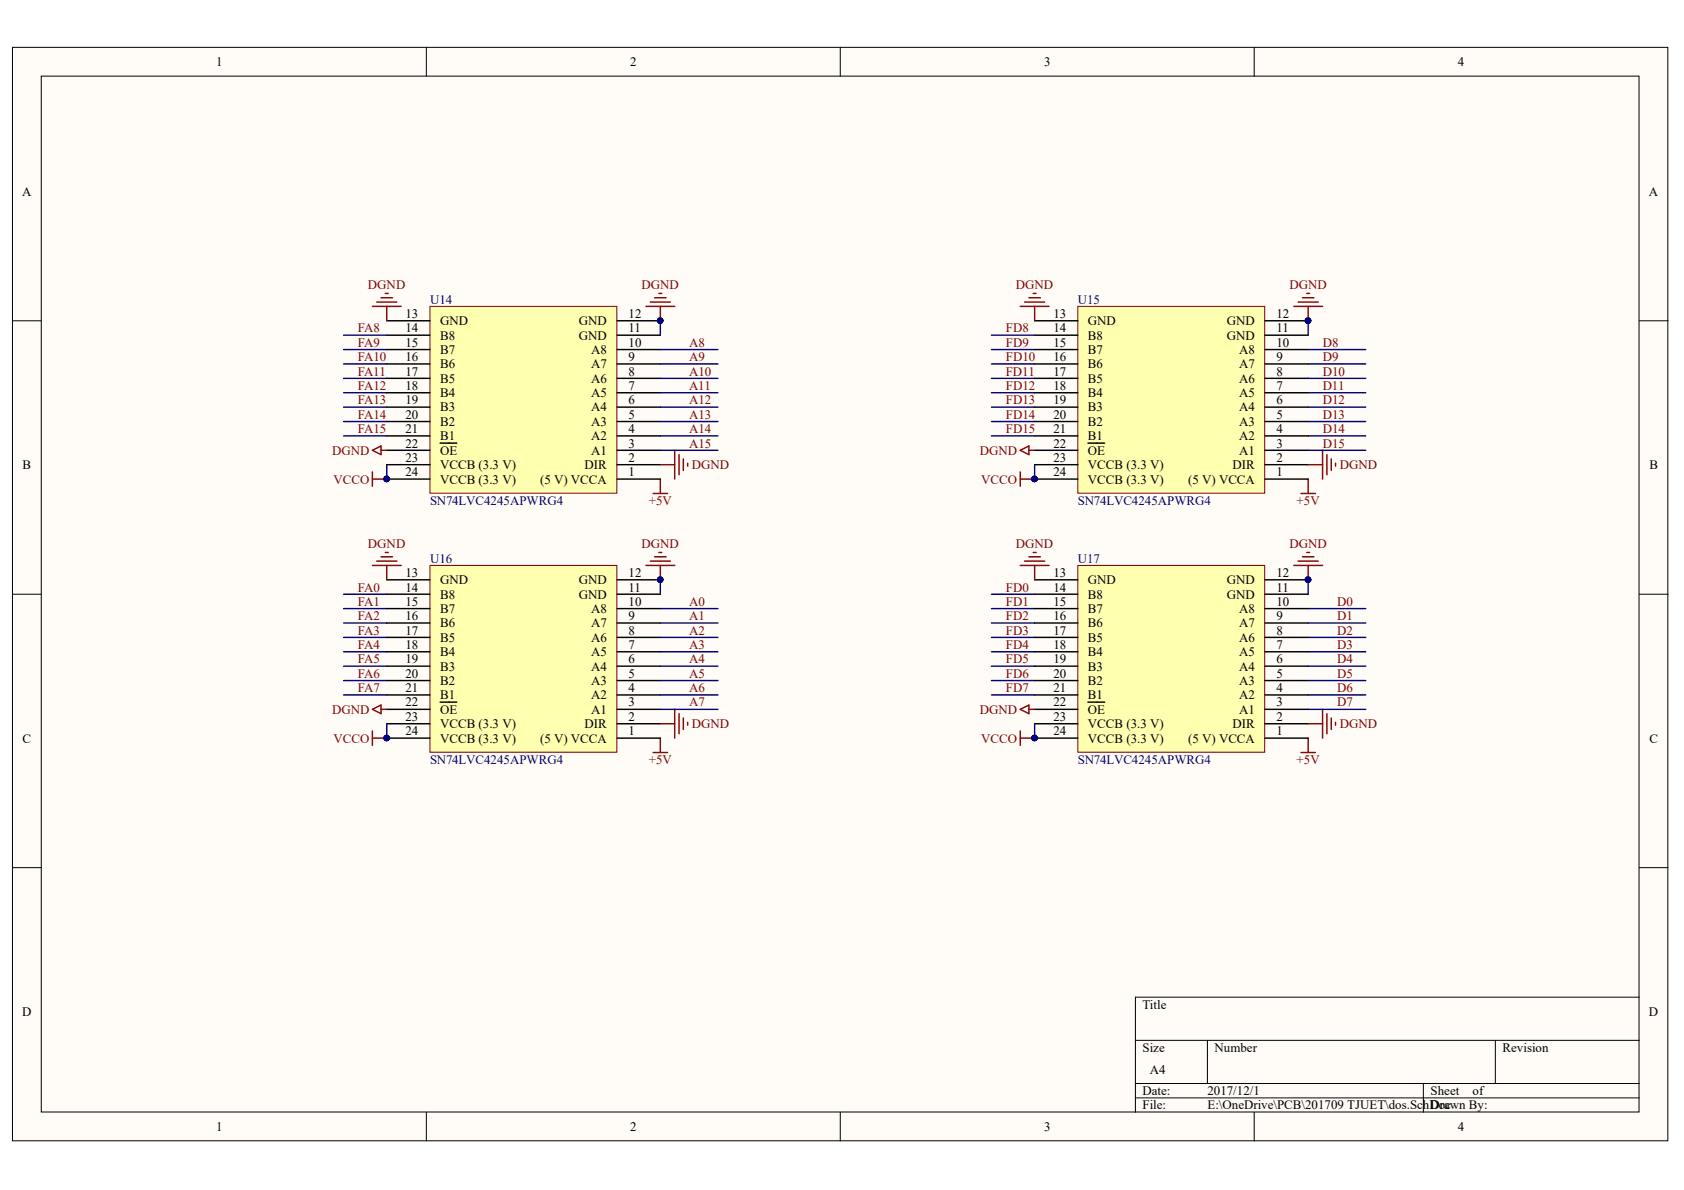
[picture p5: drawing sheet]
<svg xmlns="http://www.w3.org/2000/svg" width="297mm" height="210mm" viewBox="0 0 297 210" stroke-linecap="round" stroke-linejoin="round" font-family="sans-serif">
<defs><g id="words">
<g font-size="2.3">
<text x="38.1" y="11.7">1</text>
<text x="111.1" y="11.7">2</text>
<text x="184.2" y="11.7">3</text>
<text x="257.1" y="11.7">4</text>
<text x="3.9" y="34.5">A</text>
<text x="290.9" y="34.5">A</text>
<text x="71.5" y="56.1">13</text>
<text x="71.5" y="58.6">14</text>
<text x="77.6" y="57.4">GND</text>
<text x="77.6" y="59.9">B8</text>
<text x="102.1" y="57.4">GND</text>
<text x="102.1" y="59.9">GND</text>
<text x="110.9" y="56.1">12</text>
<text x="110.9" y="58.6">11</text>
<text x="185.8" y="56.1">13</text>
<text x="185.8" y="58.6">14</text>
<text x="191.9" y="57.4">GND</text>
<text x="191.9" y="59.9">B8</text>
<text x="216.4" y="57.4">GND</text>
<text x="216.4" y="59.9">GND</text>
<text x="225.2" y="56.1">12</text>
<text x="225.2" y="58.6">11</text>
<text x="71.5" y="61.2">15</text>
<text x="71.5" y="63.7">16</text>
<text x="77.6" y="62.4">B7</text>
<text x="77.6" y="65">B6</text>
<text x="104.3" y="65">A7</text>
<text x="104.3" y="62.4">A8</text>
<text x="110.9" y="63.7">9</text>
<text x="110.9" y="61.2">10</text>
<text x="185.8" y="61.2">15</text>
<text x="185.8" y="63.7">16</text>
<text x="191.9" y="62.4">B7</text>
<text x="191.9" y="65">B6</text>
<text x="218.6" y="65">A7</text>
<text x="218.6" y="62.4">A8</text>
<text x="225.2" y="63.7">9</text>
<text x="225.2" y="61.2">10</text>
<text x="71.5" y="66.2">17</text>
<text x="71.5" y="68.8">18</text>
<text x="71.5" y="71.3">19</text>
<text x="77.6" y="67.5">B5</text>
<text x="77.6" y="70">B4</text>
<text x="104.3" y="70">A5</text>
<text x="104.3" y="67.5">A6</text>
<text x="110.9" y="71.3">6</text>
<text x="110.9" y="68.8">7</text>
<text x="110.9" y="66.2">8</text>
<text x="185.8" y="66.2">17</text>
<text x="185.8" y="68.8">18</text>
<text x="185.8" y="71.3">19</text>
<text x="191.9" y="67.5">B5</text>
<text x="191.9" y="70">B4</text>
<text x="218.6" y="70">A5</text>
<text x="218.6" y="67.5">A6</text>
<text x="225.2" y="71.3">6</text>
<text x="225.2" y="68.8">7</text>
<text x="225.2" y="66.2">8</text>
<text x="71.5" y="73.8">20</text>
<text x="71.5" y="76.4">21</text>
<text x="77.6" y="72.6">B3</text>
<text x="77.6" y="75.1">B2</text>
<text x="77.6" y="77.7">B1</text>
<text x="104.3" y="77.7">A2</text>
<text x="104.3" y="75.1">A3</text>
<text x="104.3" y="72.6">A4</text>
<text x="110.9" y="76.4">4</text>
<text x="110.9" y="73.8">5</text>
<text x="185.8" y="73.8">20</text>
<text x="185.8" y="76.4">21</text>
<text x="191.9" y="72.6">B3</text>
<text x="191.9" y="75.1">B2</text>
<text x="191.9" y="77.7">B1</text>
<text x="218.6" y="77.7">A2</text>
<text x="218.6" y="75.1">A3</text>
<text x="218.6" y="72.6">A4</text>
<text x="225.2" y="76.4">4</text>
<text x="225.2" y="73.8">5</text>
<text x="4" y="82.8">B</text>
<text x="71.5" y="78.9">22</text>
<text x="71.5" y="81.5">23</text>
<text x="77.6" y="80.2">OE</text>
<text x="77.6" y="82.8">VCCB (3.3 V)</text>
<text x="103.1" y="82.8">DIR</text>
<text x="104.3" y="80.2">A1</text>
<text x="110.9" y="81.5">2</text>
<text x="110.9" y="78.9">3</text>
<text x="185.8" y="78.9">22</text>
<text x="185.8" y="81.5">23</text>
<text x="191.9" y="80.2">OE</text>
<text x="191.9" y="82.8">VCCB (3.3 V)</text>
<text x="217.4" y="82.8">DIR</text>
<text x="218.6" y="80.2">A1</text>
<text x="225.2" y="81.5">2</text>
<text x="225.2" y="78.9">3</text>
<text x="290.9" y="82.8">B</text>
<text x="71.5" y="84">24</text>
<text x="77.6" y="85.3">VCCB (3.3 V)</text>
<text x="95.3" y="85.3">(5 V) VCCA</text>
<text x="110.9" y="84">1</text>
<text x="185.8" y="84">24</text>
<text x="191.9" y="85.3">VCCB (3.3 V)</text>
<text x="209.6" y="85.3">(5 V) VCCA</text>
<text x="225.2" y="84">1</text>
<text x="71.5" y="101.8">13</text>
<text x="110.9" y="101.8">12</text>
<text x="185.8" y="101.8">13</text>
<text x="225.2" y="101.8">12</text>
<text x="71.5" y="104.3">14</text>
<text x="71.5" y="106.9">15</text>
<text x="77.6" y="103.1">GND</text>
<text x="77.6" y="105.6">B8</text>
<text x="102.1" y="103.1">GND</text>
<text x="102.1" y="105.6">GND</text>
<text x="110.9" y="106.9">10</text>
<text x="110.9" y="104.3">11</text>
<text x="185.8" y="104.3">14</text>
<text x="185.8" y="106.9">15</text>
<text x="191.9" y="103.1">GND</text>
<text x="191.9" y="105.6">B8</text>
<text x="216.4" y="103.1">GND</text>
<text x="216.4" y="105.6">GND</text>
<text x="225.2" y="106.9">10</text>
<text x="225.2" y="104.3">11</text>
<text x="71.5" y="109.4">16</text>
<text x="71.5" y="111.9">17</text>
<text x="77.6" y="108.1">B7</text>
<text x="77.6" y="110.7">B6</text>
<text x="77.6" y="113.2">B5</text>
<text x="104.3" y="113.2">A6</text>
<text x="104.3" y="110.7">A7</text>
<text x="104.3" y="108.1">A8</text>
<text x="110.9" y="111.9">8</text>
<text x="110.9" y="109.4">9</text>
<text x="185.8" y="109.4">16</text>
<text x="185.8" y="111.9">17</text>
<text x="191.9" y="108.1">B7</text>
<text x="191.9" y="110.7">B6</text>
<text x="191.9" y="113.2">B5</text>
<text x="218.6" y="113.2">A6</text>
<text x="218.6" y="110.7">A7</text>
<text x="218.6" y="108.1">A8</text>
<text x="225.2" y="111.9">8</text>
<text x="225.2" y="109.4">9</text>
<text x="71.5" y="114.5">18</text>
<text x="71.5" y="117">19</text>
<text x="71.5" y="119.5">20</text>
<text x="77.6" y="115.7">B4</text>
<text x="77.6" y="118.3">B3</text>
<text x="104.3" y="118.3">A4</text>
<text x="104.3" y="115.7">A5</text>
<text x="110.9" y="119.5">5</text>
<text x="110.9" y="117">6</text>
<text x="110.9" y="114.5">7</text>
<text x="185.8" y="114.5">18</text>
<text x="185.8" y="117">19</text>
<text x="185.8" y="119.5">20</text>
<text x="191.9" y="115.7">B4</text>
<text x="191.9" y="118.3">B3</text>
<text x="218.6" y="118.3">A4</text>
<text x="218.6" y="115.7">A5</text>
<text x="225.2" y="119.5">5</text>
<text x="225.2" y="117">6</text>
<text x="225.2" y="114.5">7</text>
<text x="71.5" y="122.1">21</text>
<text x="71.5" y="124.6">22</text>
<text x="77.6" y="120.8">B2</text>
<text x="77.6" y="123.3">B1</text>
<text x="77.6" y="125.9">OE</text>
<text x="104.3" y="125.9">A1</text>
<text x="104.3" y="123.3">A2</text>
<text x="104.3" y="120.8">A3</text>
<text x="110.9" y="124.6">3</text>
<text x="110.9" y="122.1">4</text>
<text x="185.8" y="122.1">21</text>
<text x="185.8" y="124.6">22</text>
<text x="191.9" y="120.8">B2</text>
<text x="191.9" y="123.3">B1</text>
<text x="191.9" y="125.9">OE</text>
<text x="218.6" y="125.9">A1</text>
<text x="218.6" y="123.3">A2</text>
<text x="218.6" y="120.8">A3</text>
<text x="225.2" y="124.6">3</text>
<text x="225.2" y="122.1">4</text>
<text x="4" y="131">C</text>
<text x="71.5" y="127.1">23</text>
<text x="71.5" y="129.7">24</text>
<text x="77.6" y="128.4">VCCB (3.3 V)</text>
<text x="77.6" y="131">VCCB (3.3 V)</text>
<text x="95.3" y="131">(5 V) VCCA</text>
<text x="103.1" y="128.4">DIR</text>
<text x="110.9" y="129.7">1</text>
<text x="110.9" y="127.1">2</text>
<text x="185.8" y="127.1">23</text>
<text x="185.8" y="129.7">24</text>
<text x="191.9" y="128.4">VCCB (3.3 V)</text>
<text x="191.9" y="131">VCCB (3.3 V)</text>
<text x="209.6" y="131">(5 V) VCCA</text>
<text x="217.4" y="128.4">DIR</text>
<text x="225.2" y="129.7">1</text>
<text x="225.2" y="127.1">2</text>
<text x="290.9" y="131">C</text>
<text x="3.9" y="179.2">D</text>
<text x="201.5" y="177.9">Title</text>
<text x="290.9" y="179.2">D</text>
<text x="201.5" y="185.6">Size</text>
<text x="214.2" y="185.6">Number</text>
<text x="265" y="185.6">Revision</text>
<text x="202.8" y="189.4">A4</text>
<text x="201.5" y="193.2">Date:</text>
<text x="201.5" y="195.7">File:</text>
<text x="213" y="193.2">2017/12/1</text>
<text x="213" y="195.7">E:\OneDrive\PCB\201709 TJUET\dos.SchDoc</text>
<text x="252.3" y="193.2">Sheet</text>
<text x="252.3" y="195.7">Drawn By:</text>
<text x="259.7" y="193.2">of</text>
<text x="38.1" y="199.5">1</text>
<text x="111.1" y="199.5">2</text>
<text x="184.2" y="199.5">3</text>
<text x="257.1" y="199.5">4</text>
</g>
<g font-size="2.3" fill="#800000">
<text x="64.9" y="51">DGND</text>
<text x="113.2" y="51">DGND</text>
<text x="179.2" y="51">DGND</text>
<text x="227.4" y="51">DGND</text>
<text x="63.1" y="58.6">FA8</text>
<text x="177.4" y="58.6">FD8</text>
<text x="63.1" y="61.2">FA9</text>
<text x="63.1" y="63.7">FA10</text>
<text x="121.5" y="61.2">A8</text>
<text x="121.5" y="63.7">A9</text>
<text x="177.4" y="61.2">FD9</text>
<text x="177.4" y="63.7">FD10</text>
<text x="233.3" y="61.2">D8</text>
<text x="233.3" y="63.7">D9</text>
<text x="63.1" y="66.2">FA11</text>
<text x="63.1" y="68.8">FA12</text>
<text x="63.1" y="71.3">FA13</text>
<text x="121.5" y="66.2">A10</text>
<text x="121.5" y="68.8">A11</text>
<text x="121.5" y="71.3">A12</text>
<text x="177.4" y="66.2">FD11</text>
<text x="177.4" y="68.8">FD12</text>
<text x="177.4" y="71.3">FD13</text>
<text x="233.3" y="66.2">D10</text>
<text x="233.3" y="71.3">D12</text>
<text x="233.3" y="68.8">D11</text>
<text x="63.1" y="73.8">FA14</text>
<text x="63.1" y="76.4">FA15</text>
<text x="121.5" y="73.8">A13</text>
<text x="121.5" y="76.4">A14</text>
<text x="177.4" y="73.8">FD14</text>
<text x="177.4" y="76.4">FD15</text>
<text x="233.3" y="76.4">D14</text>
<text x="233.3" y="73.8">D13</text>
<text x="58.6" y="80.2">DGND</text>
<text x="121.5" y="78.9">A15</text>
<text x="122" y="82.8">DGND</text>
<text x="172.8" y="80.2">DGND</text>
<text x="233.3" y="78.9">D15</text>
<text x="236.3" y="82.8">DGND</text>
<text x="58.8" y="85.3">VCCO</text>
<text x="114.4" y="89.1">+5V</text>
<text x="173.1" y="85.3">VCCO</text>
<text x="228.7" y="89.1">+5V</text>
<text x="64.9" y="96.7">DGND</text>
<text x="113.2" y="96.7">DGND</text>
<text x="179.2" y="96.7">DGND</text>
<text x="227.4" y="96.7">DGND</text>
<text x="63.1" y="104.3">FA0</text>
<text x="63.1" y="106.9">FA1</text>
<text x="121.5" y="106.9">A0</text>
<text x="177.4" y="104.3">FD0</text>
<text x="177.4" y="106.9">FD1</text>
<text x="235.8" y="106.9">D0</text>
<text x="63.1" y="109.4">FA2</text>
<text x="63.1" y="111.9">FA3</text>
<text x="121.5" y="109.4">A1</text>
<text x="121.5" y="111.9">A2</text>
<text x="177.4" y="109.4">FD2</text>
<text x="177.4" y="111.9">FD3</text>
<text x="235.8" y="111.9">D2</text>
<text x="235.8" y="109.4">D1</text>
<text x="63.1" y="114.5">FA4</text>
<text x="63.1" y="117">FA5</text>
<text x="63.1" y="119.5">FA6</text>
<text x="121.5" y="114.5">A3</text>
<text x="121.5" y="117">A4</text>
<text x="121.5" y="119.5">A5</text>
<text x="177.4" y="114.5">FD4</text>
<text x="177.4" y="117">FD5</text>
<text x="177.4" y="119.5">FD6</text>
<text x="235.8" y="117">D4</text>
<text x="235.8" y="114.5">D3</text>
<text x="235.8" y="119.5">D5</text>
<text x="58.6" y="125.9">DGND</text>
<text x="63.1" y="122.1">FA7</text>
<text x="121.5" y="122.1">A6</text>
<text x="121.5" y="124.6">A7</text>
<text x="172.8" y="125.9">DGND</text>
<text x="177.4" y="122.1">FD7</text>
<text x="235.8" y="122.1">D6</text>
<text x="235.8" y="124.6">D7</text>
<text x="58.8" y="131">VCCO</text>
<text x="122" y="128.4">DGND</text>
<text x="173.1" y="131">VCCO</text>
<text x="236.3" y="128.4">DGND</text>
<text x="114.4" y="134.8">+5V</text>
<text x="228.7" y="134.8">+5V</text>
</g>
<g font-size="2.3" fill="#000080">
<text x="75.9" y="53.6">U14</text>
<text x="190.1" y="53.6">U15</text>
<text x="75.9" y="89.1">SN74LVC4245APWRG4</text>
<text x="190.1" y="89.1">SN74LVC4245APWRG4</text>
<text x="75.9" y="99.2">U16</text>
<text x="190.1" y="99.2">U17</text>
<text x="75.9" y="134.8">SN74LVC4245APWRG4</text>
<text x="190.1" y="134.8">SN74LVC4245APWRG4</text>
</g>
</g></defs>
<g fill="#fffcf8" stroke="#000" stroke-width=".18">
<path d="M2.2 8.4h292v192.8h-292z"/>
<path d="M7.3 13.4h281.8v182.7h-281.8z"/>
</g>
<g fill="none" stroke="#000" stroke-width=".18">
<path d="M75.2 8.4v5M148.2 8.4v5M221.2 8.4v5M2.2 56.6h5.1M289.2 56.6h5M2.2 104.8h5.1M289.2 104.8h5M2.2 153h5.1M289.2 153h5M289.2 175.9h-88.9v20.3M75.2 196.2v5.1M148.2 196.2v5.1"/>
<path d="M200.3 183.5h88.9M200.3 191.1h88.9M200.3 193.7h88.9M213 183.5v7.6M221.2 196.2v5.1M251.1 191.1v5.1M263.8 183.5v7.6"/>
</g>
<path d="M65.7 83.2v2.6M65.7 84.5h2.5M115.2 87h2.5M116.5 84.5v2.5" fill="none" stroke="#800000" stroke-width=".25"/>
<g fill="#000080" stroke="#000080" stroke-width=".18">
<circle cx="68.2" cy="84.5" r=".48"/>
<circle cx="116.4" cy="56.6" r=".48"/>
</g>
<path d="M116.5 56.6v2.5M60.6 76.9h7.6M60.6 74.4h7.6M60.6 71.8h7.6M60.6 69.3h7.6M60.6 66.7h7.6M60.6 64.2h7.6M60.6 61.7h7.6M68.2 82v2.5" fill="none" stroke="#000080" stroke-width=".25"/>
<path d="M75.8 54h33v33h-33z" fill="#ffffb0" stroke="#800000" stroke-width=".18"/>
<g fill="none" stroke="#000" stroke-width=".25">
<path d="M68.2 56.6h7.6M68.2 59.1h7.6M108.9 56.6h7.6M108.9 59.1h7.6M68.2 79.4h7.6M68.2 61.7h7.6M68.2 64.2h7.6M68.2 66.7h7.6M68.2 69.3h7.6M68.2 71.8h7.6M68.2 74.4h7.6M68.2 76.9h7.6"/>
<path d="M77.6 78.2h3M108.9 79.4h7.6M108.9 61.7h7.6M108.9 64.2h7.6M108.9 66.7h7.6M108.9 69.3h7.6M108.9 71.8h7.6M108.9 74.4h7.6M108.9 76.9h7.6M68.2 84.5h7.6M68.2 82h7.6M108.9 84.5h7.6"/>
<path d="M108.9 82h7.6"/>
</g>
<g fill="#000080" stroke="#000080" stroke-width=".18">
<circle cx="116.4" cy="56.6" r=".48"/>
<circle cx="68.2" cy="84.5" r=".48"/>
<circle cx="182.5" cy="84.5" r=".48"/>
<circle cx="230.7" cy="56.6" r=".49"/>
</g>
<g fill="none" stroke="#800000" stroke-width=".25">
<path d="M65.7 54h5.1M66.4 53.3h3.6M67.2 52.5h2M68 51.8h.5M68.2 54v2.6M113.9 54h5.1M114.7 53.3h3.6M115.5 52.5h2M116.2 51.8h.5M116.5 54v2.6M65.7 79.4l1.5-.7v1.5zM67.2 79.4h1"/>
<path d="M119 79.4v5.1M116.5 82h2.5M119.8 80.2v3.5M120.5 81v2M121.3 81.7v.5M180 83.2v2.6M180 84.5h2.5M229.5 87h2.5M230.7 84.5v2.5"/>
</g>
<path d="M60.6 59.1h7.6M230.7 56.6v2.5M174.9 76.9h7.6M174.9 74.4h7.6M174.9 71.8h7.6M174.9 69.3h7.6M174.9 66.7h7.6M174.9 64.2h7.6M174.9 61.7h7.6M182.5 82v2.5" fill="none" stroke="#000080" stroke-width=".25"/>
<path d="M190.1 54h33v33h-33z" fill="#ffffb0" stroke="#800000" stroke-width=".18"/>
<g fill="none" stroke="#000" stroke-width=".25">
<path d="M182.5 56.6h7.6M182.5 59.1h7.6M223.1 56.6h7.6M223.1 59.1h7.6M182.5 79.4h7.6M182.5 61.7h7.6M182.5 64.2h7.6M182.5 66.7h7.6M182.5 69.3h7.6M182.5 71.8h7.6M182.5 74.4h7.6M182.5 76.9h7.6"/>
<path d="M191.9 78.2h2.9M223.1 79.4h7.6M223.1 61.7h7.6M223.1 64.2h7.6M223.1 66.7h7.6M223.1 69.3h7.6M223.1 71.8h7.6M223.1 74.4h7.6M223.1 76.9h7.6M182.5 84.5h7.6M182.5 82h7.6M223.1 84.5h7.6"/>
<path d="M223.1 82h7.6"/>
</g>
<g fill="#000080" stroke="#000080" stroke-width=".18">
<circle cx="230.7" cy="56.6" r=".49"/>
<circle cx="182.5" cy="84.5" r=".48"/>
<circle cx="182.5" cy="130.2" r=".48"/>
<circle cx="230.7" cy="102.2" r=".49"/>
</g>
<g fill="none" stroke="#800000" stroke-width=".25">
<path d="M180 54h5M180.7 53.3h3.6M181.5 52.5h2M182.2 51.8h.6M182.5 54v2.6M228.2 54h5.1M229 53.3h3.5M229.7 52.5h2.1M230.5 51.8h.5M230.7 54v2.6M180 79.4l1.5-.7v1.5zM181.5 79.4h1"/>
<path d="M233.3 79.4v5.1M230.7 82h2.6M234.1 80.2v3.5M234.8 81v2M235.6 81.7v.5M180 128.9v2.6M180 130.2h2.5M229.5 132.7h2.5M230.7 130.2v2.5"/>
</g>
<path d="M174.9 59.1h7.6M174.9 117.5h7.6M174.9 115h7.6M174.9 112.4h7.6M174.9 109.9h7.6M174.9 107.4h7.6M230.7 102.3v2.5M174.9 122.6h7.6M174.9 120h7.6M182.5 127.7v2.5" fill="none" stroke="#000080" stroke-width=".25"/>
<path d="M190.1 99.7h33v33h-33z" fill="#ffffb0" stroke="#800000" stroke-width=".18"/>
<g fill="none" stroke="#000" stroke-width=".25">
<path d="M182.5 102.3h7.6M182.5 104.8h7.6M182.5 107.4h7.6M182.5 109.9h7.6M182.5 112.4h7.6M182.5 115h7.6M182.5 117.5h7.6M223.1 102.3h7.6M223.1 104.8h7.6M223.1 107.4h7.6M223.1 109.9h7.6M223.1 112.4h7.6"/>
<path d="M223.1 115h7.6M223.1 117.5h7.6M182.5 130.2h7.6M182.5 127.7h7.6M182.5 125.1h7.6M182.5 120h7.6M182.5 122.6h7.6M191.9 123.9h2.9M223.1 130.2h7.6M223.1 127.7h7.6M223.1 125.1h7.6M223.1 120h7.6"/>
<path d="M223.1 122.6h7.6"/>
</g>
<g fill="#000080" stroke="#000080" stroke-width=".18">
<circle cx="230.7" cy="102.2" r=".49"/>
<circle cx="182.5" cy="130.2" r=".48"/>
<circle cx="68.2" cy="130.2" r=".48"/>
<circle cx="116.4" cy="102.2" r=".48"/>
</g>
<g fill="none" stroke="#800000" stroke-width=".25">
<path d="M180 99.7h5M180.7 99h3.6M181.5 98.2h2M182.2 97.5h.6M182.5 99.7v2.6M228.2 99.7h5.1M229 99h3.5M229.7 98.2h2.1M230.5 97.5h.5M230.7 99.7v2.6M65.7 128.9v2.6M65.7 130.2h2.5"/>
<path d="M115.2 132.7h2.5M116.5 130.2v2.5M180 125.1l1.5-.7v1.5zM181.5 125.1h1M230.7 127.7h2.6M233.3 125.1v5.1M234.1 125.9v3.5M234.8 126.6v2.1M235.6 127.4v.5"/>
</g>
<path d="M60.6 117.5h7.6M60.6 115h7.6M60.6 112.4h7.6M60.6 109.9h7.6M60.6 107.4h7.6M116.5 102.3v2.5M174.9 104.8h7.6M60.6 122.6h7.6M60.6 120h7.6M68.2 127.7v2.5" fill="none" stroke="#000080" stroke-width=".25"/>
<path d="M75.8 99.7h33v33h-33z" fill="#ffffb0" stroke="#800000" stroke-width=".18"/>
<g fill="none" stroke="#000" stroke-width=".25">
<path d="M68.2 102.3h7.6M68.2 104.8h7.6M68.2 107.4h7.6M68.2 109.9h7.6M68.2 112.4h7.6M68.2 115h7.6M68.2 117.5h7.6M108.9 102.3h7.6M108.9 104.8h7.6M108.9 107.4h7.6M108.9 109.9h7.6M108.9 112.4h7.6"/>
<path d="M108.9 115h7.6M108.9 117.5h7.6M68.2 130.2h7.6M68.2 127.7h7.6M68.2 125.1h7.6M68.2 120h7.6M68.2 122.6h7.6M77.6 123.9h3M108.9 130.2h7.6M108.9 127.7h7.6M108.9 125.1h7.6M108.9 120h7.6"/>
<path d="M108.9 122.6h7.6"/>
</g>
<g fill="#000080" stroke="#000080" stroke-width=".18">
<circle cx="116.4" cy="102.2" r=".48"/>
<circle cx="68.2" cy="130.2" r=".48"/>
</g>
<g fill="none" stroke="#800000" stroke-width=".25">
<path d="M65.7 99.7h5.1M66.4 99h3.6M67.2 98.2h2M68 97.5h.5M68.2 99.7v2.6M113.9 99.7h5.1M114.7 99h3.6M115.5 98.2h2M116.2 97.5h.5M116.5 99.7v2.6M65.7 125.1l1.5-.7v1.5zM67.2 125.1h1"/>
<path d="M116.5 127.7h2.5M119 125.1v5.1M119.8 125.9v3.5M120.5 126.6v2.1M121.3 127.4v.5"/>
</g>
<g fill="none" stroke="#000080" stroke-width=".25">
<path d="M116.5 79.4h10.1M116.5 76.9h10.1M116.5 74.4h10.1M116.5 71.8h10.1M116.5 69.3h10.1M116.5 66.7h10.1M116.5 64.2h10.1M116.5 61.7h10.1M230.7 79.4h10.2M230.7 76.9h10.2M230.7 74.4h10.2M230.7 71.8h10.2"/>
<path d="M230.7 69.3h10.2M230.7 66.7h10.2M230.7 64.2h10.2M230.7 61.7h10.2M60.6 104.8h7.6M116.5 117.5h10.1M116.5 115h10.1M116.5 112.4h10.1M116.5 109.9h10.1M116.5 107.4h10.1M230.7 117.5h10.2M230.7 115h10.2"/>
<path d="M230.7 112.4h10.2M230.7 109.9h10.2M230.7 107.4h10.2M116.5 125.1h10.1M116.5 122.6h10.1M116.5 120h10.1M230.7 125.1h10.2M230.7 122.6h10.2M230.7 120h10.2"/>
</g>
<use href="#words"/>
</svg>
